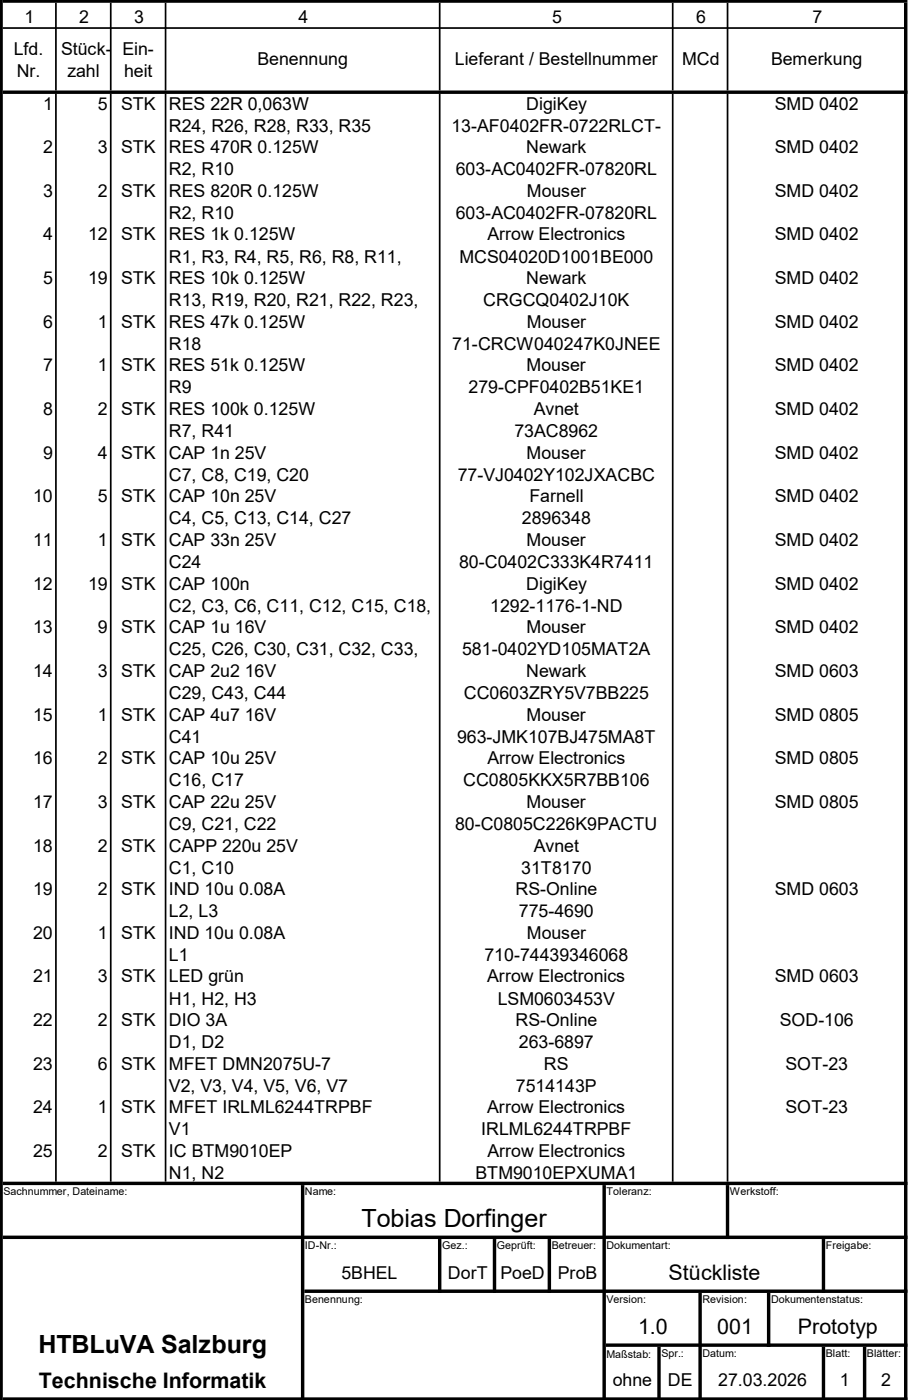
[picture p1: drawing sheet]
<svg xmlns="http://www.w3.org/2000/svg" width="179mm" height="277mm" viewBox="0 0 179 277" stroke-linecap="round" stroke-linejoin="round" font-family="sans-serif">
<defs><g id="words">
<g font-size="5">
<text x="71.5" y="242.8">Tobias Dorfinger</text>
<text x="7.6" y="267.8">HTBLuVA Salzburg</text>
</g>
<g font-size="4.2">
<text x="132.2" y="253.2">Stückliste</text>
<text x="126.1" y="263.9">1.0</text>
<text x="141.8" y="263.9">001</text>
<text x="157.7" y="263.9">Prototyp</text>
<text x="7.7" y="274.7">Technische Informatik</text>
</g>
<g font-size="3.5">
<text x="4.8" y="4.5">1</text>
<text x="15.7" y="4.5">2</text>
<text x="26.5" y="4.5">3</text>
<text x="59" y="4.5">4</text>
<text x="109.1" y="4.5">5</text>
<text x="137.6" y="4.5">6</text>
<text x="160.6" y="4.5">7</text>
<text x="2.7" y="10.8">Lfd.</text>
<text x="12.1" y="10.8">Stück-</text>
<text x="24.2" y="10.8">Ein-</text>
<text x="3.3" y="15.2">Nr.</text>
<text x="13.3" y="15.2">zahl</text>
<text x="24.5" y="15.2">heit</text>
<text x="50.9" y="13">Benennung</text>
<text x="89.9" y="13">Lieferant / Bestellnummer</text>
<text x="134.8" y="13">MCd</text>
<text x="152.4" y="13">Bemerkung</text>
<text x="8.5" y="21.7">1</text>
<text x="19.3" y="21.7">5</text>
<text x="23.9" y="21.7">STK</text>
<text x="33.4" y="21.7">RES 22R 0,063W</text>
<text x="104" y="21.7">DigiKey</text>
<text x="153.2" y="21.7">SMD 0402</text>
<text x="33.4" y="26">R24, R26, R28, R33, R35</text>
<text x="89.2" y="26">13-AF0402FR-0722RLCT-</text>
<text x="8.5" y="30.3">2</text>
<text x="19.3" y="30.3">3</text>
<text x="23.9" y="30.3">STK</text>
<text x="33.4" y="30.3">RES 470R 0.125W</text>
<text x="33.4" y="34.7">R2, R10</text>
<text x="90.1" y="34.7">603-AC0402FR-07820RL</text>
<text x="104" y="30.3">Newark</text>
<text x="153.2" y="30.3">SMD 0402</text>
<text x="8.5" y="38.9">3</text>
<text x="19.3" y="38.9">2</text>
<text x="23.9" y="38.9">STK</text>
<text x="33.4" y="38.9">RES 820R 0.125W</text>
<text x="104.1" y="38.9">Mouser</text>
<text x="153.2" y="38.9">SMD 0402</text>
<text x="8.5" y="47.6">4</text>
<text x="17.4" y="47.6">12</text>
<text x="23.9" y="47.6">STK</text>
<text x="33.4" y="43.3">R2, R10</text>
<text x="33.4" y="47.6">RES 1k 0.125W</text>
<text x="90.1" y="43.3">603-AC0402FR-07820RL</text>
<text x="96.4" y="47.6">Arrow Electronics</text>
<text x="153.2" y="47.6">SMD 0402</text>
<text x="33.4" y="51.9">R1, R3, R4, R5, R6, R8, R11,</text>
<text x="90.8" y="51.9">MCS04020D1001BE000</text>
<text x="8.5" y="56.2">5</text>
<text x="17.4" y="56.2">19</text>
<text x="23.9" y="56.2">STK</text>
<text x="33.4" y="56.2">RES 10k 0.125W</text>
<text x="104" y="56.2">Newark</text>
<text x="153.2" y="56.2">SMD 0402</text>
<text x="8.5" y="64.9">6</text>
<text x="19.3" y="64.9">1</text>
<text x="23.9" y="64.9">STK</text>
<text x="33.4" y="64.9">RES 47k 0.125W</text>
<text x="33.4" y="60.6">R13, R19, R20, R21, R22, R23,</text>
<text x="95.5" y="60.6">CRGCQ0402J10K</text>
<text x="104.1" y="64.9">Mouser</text>
<text x="153.2" y="64.9">SMD 0402</text>
<text x="33.4" y="69.2">R18</text>
<text x="89.4" y="69.2">71-CRCW040247K0JNEE</text>
<text x="8.5" y="73.5">7</text>
<text x="19.3" y="73.5">1</text>
<text x="23.9" y="73.5">STK</text>
<text x="33.4" y="73.5">RES 51k 0.125W</text>
<text x="33.4" y="77.9">R9</text>
<text x="92.6" y="77.9">279-CPF0402B51KE1</text>
<text x="104.1" y="73.5">Mouser</text>
<text x="153.2" y="73.5">SMD 0402</text>
<text x="8.5" y="82.1">8</text>
<text x="19.3" y="82.1">2</text>
<text x="23.9" y="82.1">STK</text>
<text x="33.4" y="82.1">RES 100k 0.125W</text>
<text x="105.5" y="82.1">Avnet</text>
<text x="153.2" y="82.1">SMD 0402</text>
<text x="33.4" y="86.5">R7, R41</text>
<text x="101.7" y="86.5">73AC8962</text>
<text x="8.5" y="90.8">9</text>
<text x="19.3" y="90.8">4</text>
<text x="23.9" y="90.8">STK</text>
<text x="33.4" y="90.8">CAP 1n 25V</text>
<text x="33.4" y="95.1">C7, C8, C19, C20</text>
<text x="90.5" y="95.1">77-VJ0402Y102JXACBC</text>
<text x="104.1" y="90.8">Mouser</text>
<text x="153.2" y="90.8">SMD 0402</text>
<text x="6.6" y="99.4">10</text>
<text x="19.3" y="99.4">5</text>
<text x="23.9" y="99.4">STK</text>
<text x="33.4" y="99.4">CAP 10n 25V</text>
<text x="104.7" y="99.4">Farnell</text>
<text x="153.2" y="99.4">SMD 0402</text>
<text x="33.4" y="103.8">C4, C5, C13, C14, C27</text>
<text x="103.2" y="103.8">2896348</text>
<text x="6.6" y="108">11</text>
<text x="19.3" y="108">1</text>
<text x="23.9" y="108">STK</text>
<text x="33.4" y="108">CAP 33n 25V</text>
<text x="33.4" y="112.4">C24</text>
<text x="90.8" y="112.4">80-C0402C333K4R7411</text>
<text x="104.1" y="108">Mouser</text>
<text x="153.2" y="108">SMD 0402</text>
<text x="6.6" y="116.7">12</text>
<text x="17.4" y="116.7">19</text>
<text x="23.9" y="116.7">STK</text>
<text x="33.4" y="116.7">CAP 100n</text>
<text x="104" y="116.7">DigiKey</text>
<text x="153.2" y="116.7">SMD 0402</text>
<text x="6.6" y="125.3">13</text>
<text x="19.3" y="125.3">9</text>
<text x="23.9" y="125.3">STK</text>
<text x="33.4" y="125.3">CAP 1u 16V</text>
<text x="33.4" y="121">C2, C3, C6, C11, C12, C15, C18,</text>
<text x="96.9" y="121">1292-1176-1-ND</text>
<text x="104.1" y="125.3">Mouser</text>
<text x="153.2" y="125.3">SMD 0402</text>
<text x="33.4" y="129.7">C25, C26, C30, C31, C32, C33,</text>
<text x="91.4" y="129.7">581-0402YD105MAT2A</text>
<text x="6.6" y="133.9">14</text>
<text x="19.3" y="133.9">3</text>
<text x="23.9" y="133.9">STK</text>
<text x="33.4" y="133.9">CAP 2u2 16V</text>
<text x="104" y="133.9">Newark</text>
<text x="153.2" y="133.9">SMD 0603</text>
<text x="6.6" y="142.6">15</text>
<text x="19.3" y="142.6">1</text>
<text x="23.9" y="142.6">STK</text>
<text x="33.4" y="142.6">CAP 4u7 16V</text>
<text x="33.4" y="138.3">C29, C43, C44</text>
<text x="91.7" y="138.3">CC0603ZRY5V7BB225</text>
<text x="104.1" y="142.6">Mouser</text>
<text x="153.2" y="142.6">SMD 0805</text>
<text x="33.4" y="146.9">C41</text>
<text x="90.3" y="146.9">963-JMK107BJ475MA8T</text>
<text x="6.6" y="151.2">16</text>
<text x="19.3" y="151.2">2</text>
<text x="23.9" y="151.2">STK</text>
<text x="33.4" y="151.2">CAP 10u 25V</text>
<text x="33.4" y="155.6">C16, C17</text>
<text x="91.6" y="155.6">CC0805KKX5R7BB106</text>
<text x="96.4" y="151.2">Arrow Electronics</text>
<text x="153.2" y="151.2">SMD 0805</text>
<text x="6.6" y="159.9">17</text>
<text x="19.3" y="159.9">3</text>
<text x="23.9" y="159.9">STK</text>
<text x="33.4" y="159.9">CAP 22u 25V</text>
<text x="104.1" y="159.9">Mouser</text>
<text x="153.2" y="159.9">SMD 0805</text>
<text x="33.4" y="164.2">C9, C21, C22</text>
<text x="90" y="164.2">80-C0805C226K9PACTU</text>
<text x="6.6" y="168.5">18</text>
<text x="19.3" y="168.5">2</text>
<text x="23.9" y="168.5">STK</text>
<text x="33.4" y="168.5">CAPP 220u 25V</text>
<text x="33.4" y="172.8">C1, C10</text>
<text x="103" y="172.8">31T8170</text>
<text x="105.5" y="168.5">Avnet</text>
<text x="6.6" y="177.1">19</text>
<text x="19.3" y="177.1">2</text>
<text x="23.9" y="177.1">STK</text>
<text x="33.4" y="177.1">IND 10u 0.08A</text>
<text x="101.9" y="177.1">RS-Online</text>
<text x="153.2" y="177.1">SMD 0603</text>
<text x="6.6" y="185.8">20</text>
<text x="19.3" y="185.8">1</text>
<text x="23.9" y="185.8">STK</text>
<text x="33.4" y="181.5">L2, L3</text>
<text x="33.4" y="185.8">IND 10u 0.08A</text>
<text x="102.6" y="181.5">775-4690</text>
<text x="104.1" y="185.8">Mouser</text>
<text x="33.4" y="190.1">L1</text>
<text x="95.8" y="190.1">710-74439346068</text>
<text x="6.6" y="194.4">21</text>
<text x="19.3" y="194.4">3</text>
<text x="23.9" y="194.4">STK</text>
<text x="33.4" y="194.4">LED grün</text>
<text x="96.3" y="194.4">Arrow Electronics</text>
<text x="153.2" y="194.4">SMD 0603</text>
<text x="6.6" y="203">22</text>
<text x="19.3" y="203">2</text>
<text x="23.9" y="203">STK</text>
<text x="33.4" y="203">DIO 3A</text>
<text x="33.4" y="198.8">H1, H2, H3</text>
<text x="98.4" y="198.8">LSM0603453V</text>
<text x="101.9" y="203">RS-Online</text>
<text x="154.1" y="203">SOD-106</text>
<text x="33.4" y="207.4">D1, D2</text>
<text x="102.6" y="207.4">263-6897</text>
<text x="6.6" y="211.7">23</text>
<text x="19.3" y="211.7">6</text>
<text x="23.9" y="211.7">STK</text>
<text x="33.4" y="211.7">MFET DMN2075U-7</text>
<text x="107.5" y="211.7">RS</text>
<text x="155.3" y="211.7">SOT-23</text>
<text x="6.6" y="220.3">24</text>
<text x="19.3" y="220.3">1</text>
<text x="23.9" y="220.3">STK</text>
<text x="33.4" y="216">V2, V3, V4, V5, V6, V7</text>
<text x="33.4" y="220.3">MFET IRLML6244TRPBF</text>
<text x="96.3" y="220.3">Arrow Electronics</text>
<text x="102" y="216">7514143P</text>
<text x="155.3" y="220.3">SOT-23</text>
<text x="33.4" y="224.7">V1</text>
<text x="95.1" y="224.7">IRLML6244TRPBF</text>
<text x="6.6" y="228.9">25</text>
<text x="19.3" y="228.9">2</text>
<text x="23.9" y="228.9">STK</text>
<text x="33.4" y="228.9">IC BTM9010EP</text>
<text x="33.4" y="233.3">N1, N2</text>
<text x="94" y="233.3">BTM9010EPXUMA1</text>
<text x="96.4" y="228.9">Arrow Electronics</text>
<text x="67.5" y="253">5BHEL</text>
<text x="88.5" y="253">DorT</text>
<text x="99" y="253">PoeD</text>
<text x="110.3" y="253">ProB</text>
<text x="121.1" y="274.3">ohne</text>
<text x="132" y="274.3">DE</text>
<text x="142" y="274.3">27.03.2026</text>
<text x="166" y="274.3">1</text>
<text x="174.2" y="274.3">2</text>
</g>
<g font-size="2.1">
<text x=".7" y="236.5">Sachnummer, Dateiname:</text>
<text x="60.3" y="236.5">Name:</text>
<text x="119.9" y="236.5">Toleranz:</text>
<text x="144.3" y="236.5">Werkstoff:</text>
<text x="60.3" y="247.2">ID-Nr.:</text>
<text x="87.4" y="247.2">Gez.:</text>
<text x="98.2" y="247.2">Geprüft:</text>
<text x="109.1" y="247.2">Betreuer:</text>
<text x="119.9" y="247.2">Dokumentart:</text>
<text x="163.2" y="247.2">Freigabe:</text>
<text x="60.3" y="257.9">Benennung:</text>
<text x="119.9" y="257.9">Version:</text>
<text x="138.9" y="257.9">Revision:</text>
<text x="152.4" y="257.9">Dokumentenstatus:</text>
<text x="119.9" y="268.6">Maßstab:</text>
<text x="130.7" y="268.5">Spr.:</text>
<text x="138.9" y="268.5">Datum:</text>
<text x="163.2" y="268.5">Blatt:</text>
<text x="171.4" y="268.5">Blätter:</text>
</g>
</g></defs>
<g fill="#000">
<path d="M.6 0h178.8v.6h-178.8zM.6 5.4h178.1v.3h-178.1zM.6 17.9h178.8v.7h-178.8zM.6 233.8h178.8v.7h-178.8zM.6 244.5h178.8v.7h-178.8zM60.2 255.1h119.2v.7h-119.2zM119.8 265.8h59.6v.7h-59.6zM.6 276.5h178.8v.5h-178.8z" fill-rule="evenodd"/>
<path d="M10.9 .6h.3v17.3h-.3zM21.7 .6h.4v17.3h-.4zM32.6 .6h.3v17.3h-.3zM86.7 .6h.4v17.3h-.4zM132.8 .6h.3v17.3h-.3zM143.6 .6h.4v17.3h-.4zM143.6 18.6h.4v215.2h-.4zM86.7 18.6h.4v215.2h-.4zM162.4 245.2h.7v10.6h-.7zM0 0h.6v277h-.6zM10.9 18.6h.3v215.2h-.3zM21.7 18.6h.4v215.2h-.4zM32.6 18.6h.3v215.2h-.3zM86.6 245.2h.7v10.6h-.7zM132.8 18.6h.3v215.2h-.3zM143.5 234.5h.6v10.7h-.6zM178.7 .6h.7v276.4h-.7zM59.5 234.5h.7v42.5h-.7zM119.1 234.5h.7v42.5h-.7zM97.4 245.2h.7v10.6h-.7zM108.2 245.2h.7v10.6h-.7zM162.4 266.5h.7v10.5h-.7zM138.1 255.8h.6v21.2h-.6zM151.6 255.8h.7v10.7h-.7zM129.9 266.5h.7v10.5h-.7zM170.6 266.5h.6v10.5h-.6z" fill-rule="evenodd"/>
</g>
<use href="#words"/>
</svg>
